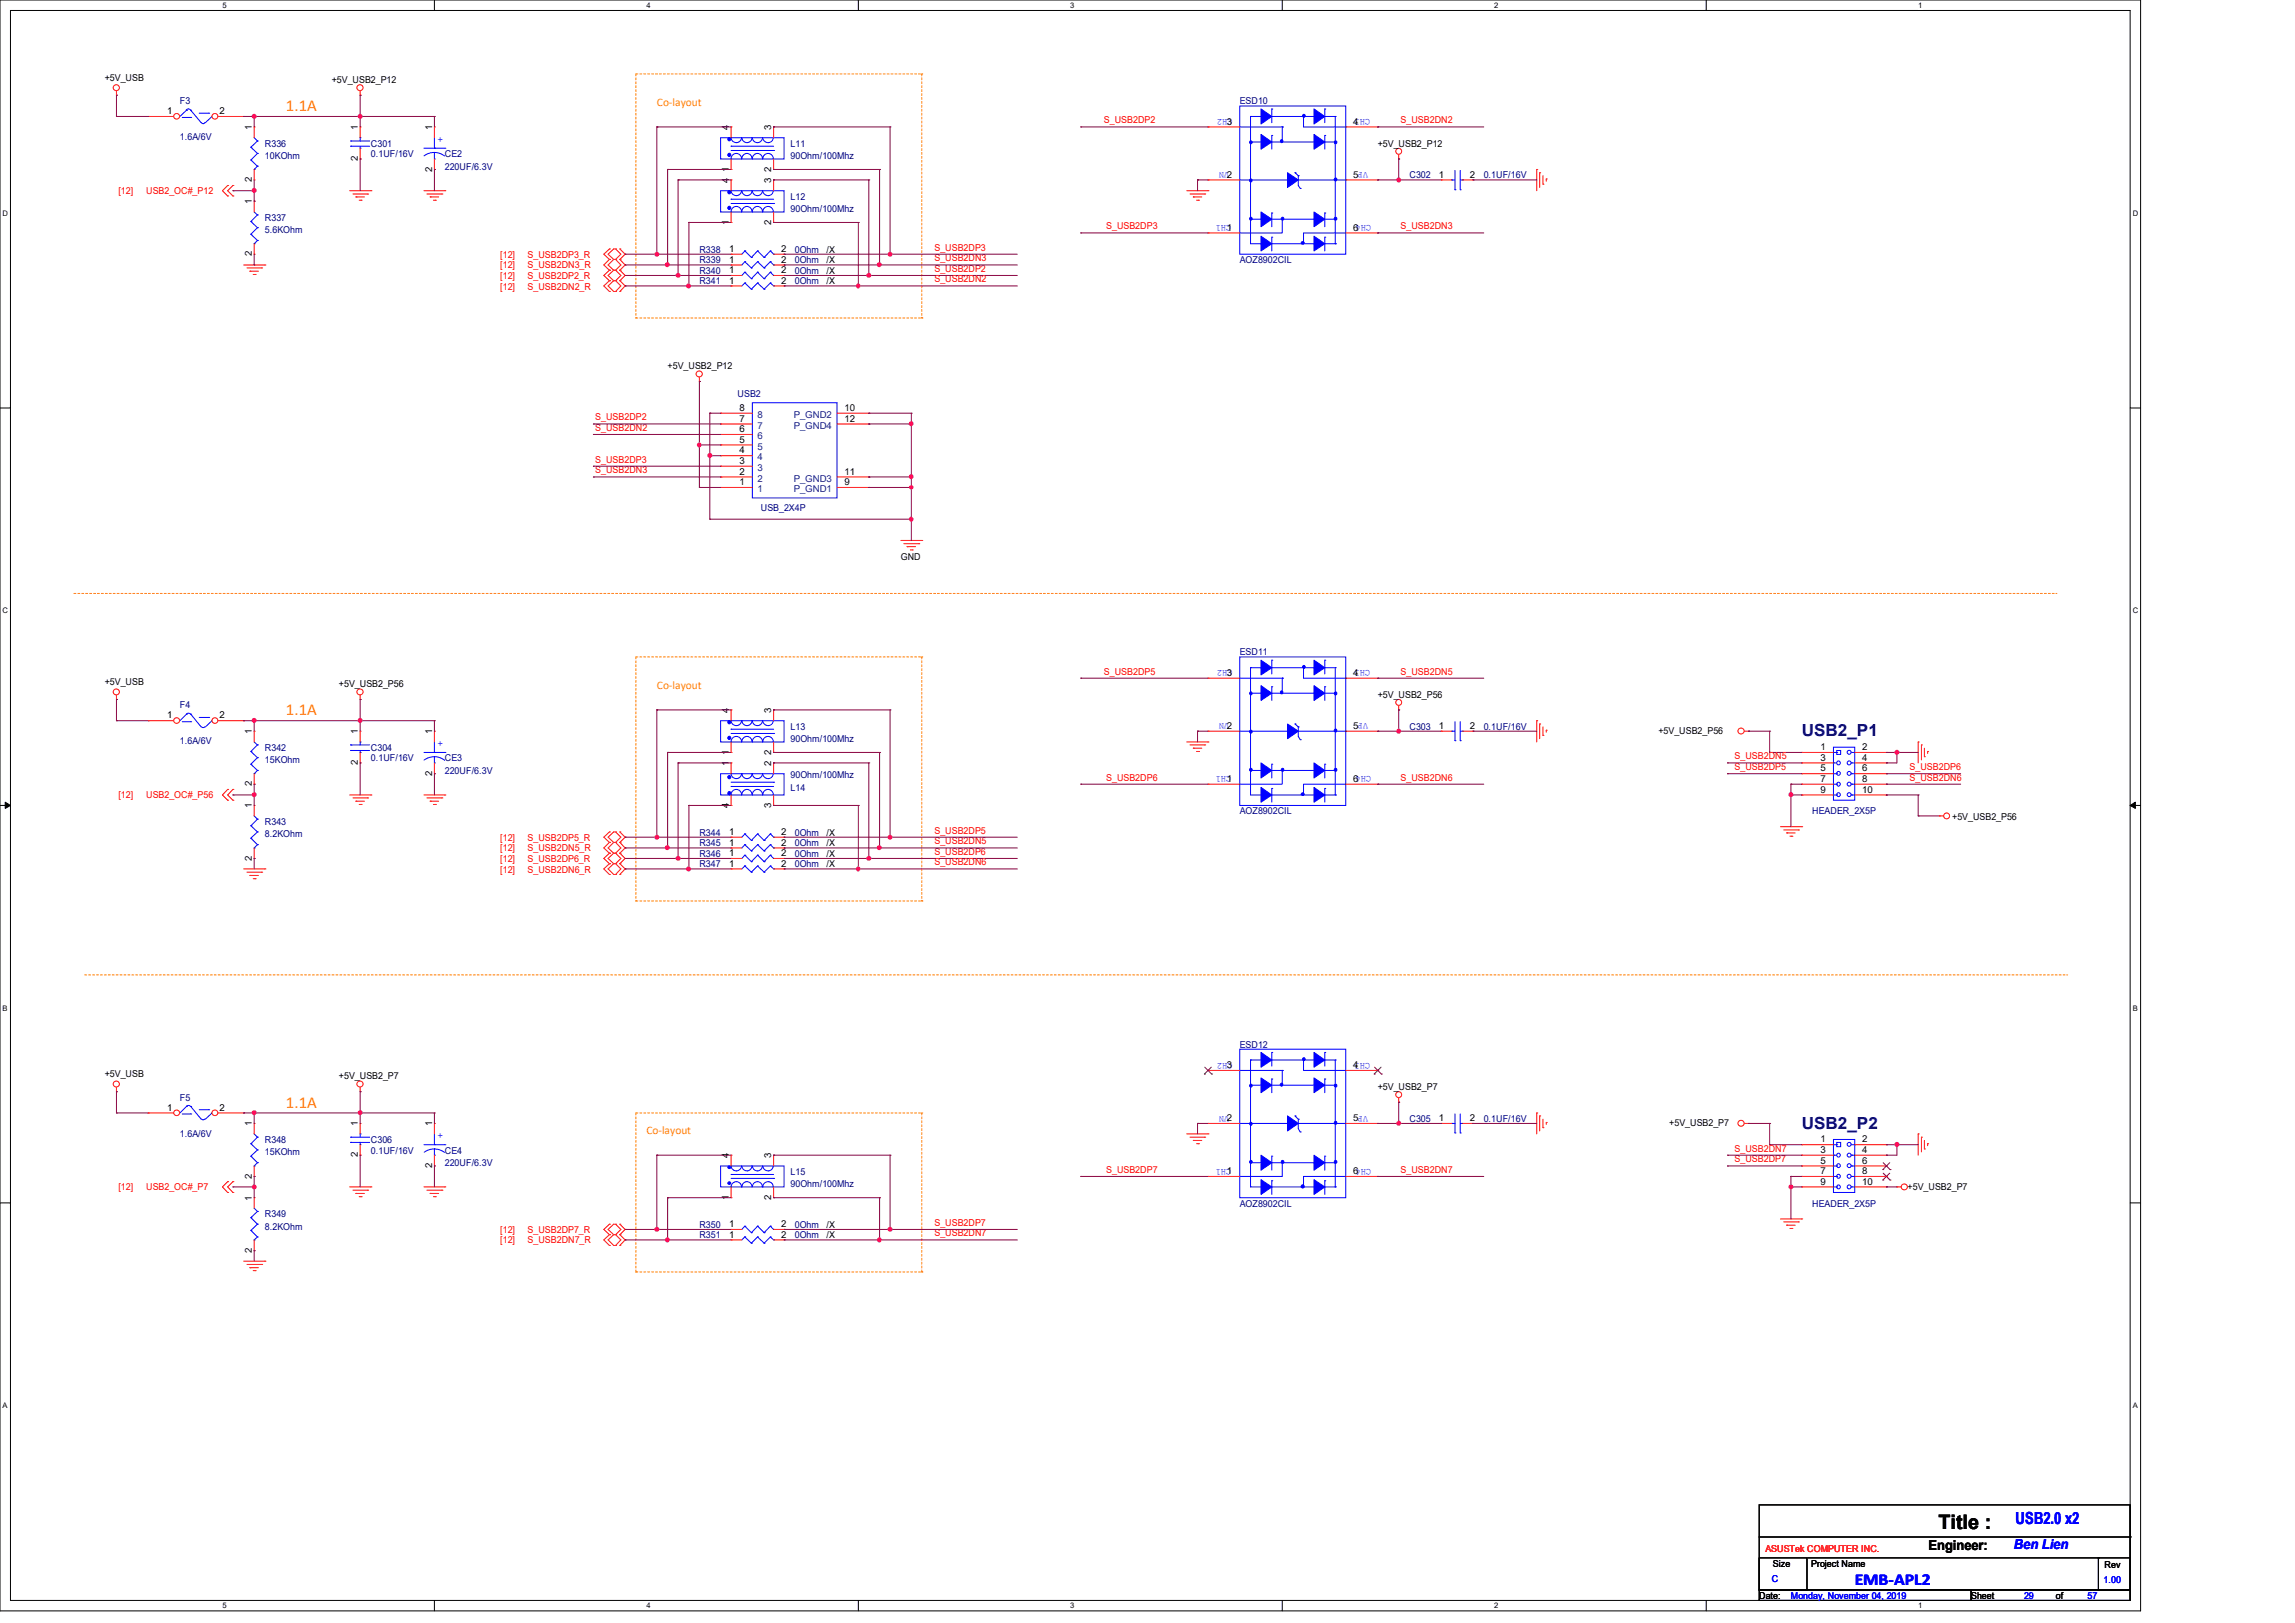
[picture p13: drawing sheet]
<svg xmlns="http://www.w3.org/2000/svg" width="297mm" height="210mm" viewBox="0 0 297 210" stroke-linecap="round" stroke-linejoin="round" font-family="sans-serif">
<defs><g id="words">
<text font-size="2.6" x="250.9" y="197.9">Title :</text>
<g font-size="2.2" fill="#ff8000">
<text x="37" y="14.4">1.1A</text>
<text x="37" y="92.6">1.1A</text>
<text x="37" y="143.3">1.1A</text>
</g>
<g font-size="2.2" fill="#000080">
<text x="233.2" y="95.3">USB2_P1</text>
<text x="233.2" y="146">USB2_P2</text>
</g>
<g font-size="2.2" fill="#00f">
<text x="260.9" y="197.2">USB2.0 x2</text>
<text x="240" y="205.1">EMB-APL2</text>
</g>
<text font-size="1.8" x="249.6" y="200.5">Engineer:</text>
<text font-size="1.8" fill="#00f" x="260.6" y="200.5">Ben Lien</text>
<g font-size="1.5" fill="#ff8000">
<text x="85" y="13.7">Co-layout</text>
<text x="85" y="89.2">Co-layout</text>
<text x="83.7" y="146.8">Co-layout</text>
</g>
<g font-size="1.2">
<text x="13.5" y="10.5">+5V_USB</text>
<text x="42.9" y="10.7">+5V_USB2_P12</text>
<text x="21.6" y="14.8">1</text>
<text x="28.4" y="14.8">2</text>
<text x="32.6" y="16.8" transform="rotate(-90 32.6 16.8)">1</text>
<text x="46.3" y="16.8" transform="rotate(-90 46.3 16.8)">1</text>
<text x="55.9" y="16.8" transform="rotate(-90 55.9 16.8)">1</text>
<text x="94.3" y="16.8" transform="rotate(-90 94.3 16.8)">4</text>
<text x="99.8" y="16.8" transform="rotate(-90 99.8 16.8)">3</text>
<text x="158.8" y="16.1">3</text>
<text x="175.1" y="16.1">4</text>
<text x="32.6" y="23.6" transform="rotate(-90 32.6 23.6)">2</text>
<text x="46.3" y="20.8" transform="rotate(-90 46.3 20.8)">2</text>
<text x="55.9" y="22.2" transform="rotate(-90 55.9 22.2)">2</text>
<text x="94.3" y="23.7" transform="rotate(-90 94.3 23.7)">4</text>
<text x="94.3" y="22.2" transform="rotate(-90 94.3 22.2)">1</text>
<text x="99.8" y="23.7" transform="rotate(-90 99.8 23.7)">3</text>
<text x="99.8" y="22.2" transform="rotate(-90 99.8 22.2)">2</text>
<text x="158.8" y="23">2</text>
<text x="175.1" y="23">5</text>
<text x="178.3" y="19">+5V_USB2_P12</text>
<text x="186.2" y="23">1</text>
<text x="190.2" y="23">2</text>
<text x="32.6" y="26.5" transform="rotate(-90 32.6 26.5)">1</text>
<text x="94.3" y="29.1" transform="rotate(-90 94.3 29.1)">1</text>
<text x="99.8" y="29.1" transform="rotate(-90 99.8 29.1)">2</text>
<text x="158.8" y="29.8">1</text>
<text x="175.1" y="29.8">6</text>
<text x="32.6" y="33.2" transform="rotate(-90 32.6 33.2)">2</text>
<text x="94.4" y="32.6">1</text>
<text x="94.4" y="34">1</text>
<text x="94.4" y="35.3">1</text>
<text x="101.1" y="32.6">2</text>
<text x="101.1" y="34">2</text>
<text x="101.1" y="35.3">2</text>
<text x="107" y="32.7">/X</text>
<text x="107" y="34">/X</text>
<text x="107" y="35.4">/X</text>
<text x="94.4" y="36.7">1</text>
<text x="101.1" y="36.7">2</text>
<text x="107" y="36.8">/X</text>
<text x="86.4" y="47.8">+5V_USB2_P12</text>
<text x="95.7" y="53.2">8</text>
<text x="109.3" y="53.2">10</text>
<text x="95.7" y="54.6">7</text>
<text x="95.7" y="55.9">6</text>
<text x="95.7" y="57.3">5</text>
<text x="95.7" y="58.7">4</text>
<text x="109.3" y="54.6">12</text>
<text x="95.7" y="60">3</text>
<text x="95.7" y="61.4">2</text>
<text x="95.7" y="62.8">1</text>
<text x="109.3" y="62.8">9</text>
<text x="109.3" y="61.4">11</text>
<text x="116.6" y="72.4">GND</text>
<text x="13.5" y="88.6">+5V_USB</text>
<text x="43.9" y="88.9">+5V_USB2_P56</text>
<text x="158.8" y="87.5">3</text>
<text x="175.1" y="87.5">4</text>
<text x="21.6" y="93">1</text>
<text x="28.4" y="93">2</text>
<text x="32.6" y="95" transform="rotate(-90 32.6 95)">1</text>
<text x="46.3" y="95" transform="rotate(-90 46.3 95)">1</text>
<text x="55.9" y="95" transform="rotate(-90 55.9 95)">1</text>
<text x="94.3" y="92.3" transform="rotate(-90 94.3 92.3)">4</text>
<text x="99.8" y="92.3" transform="rotate(-90 99.8 92.3)">3</text>
<text x="158.8" y="94.3">2</text>
<text x="175.1" y="94.3">5</text>
<text x="178.3" y="90.3">+5V_USB2_P56</text>
<text x="186.2" y="94.3">1</text>
<text x="190.2" y="94.3">2</text>
<text x="214.6" y="95">+5V_USB2_P56</text>
<text x="32.6" y="101.8" transform="rotate(-90 32.6 101.8)">2</text>
<text x="46.3" y="99" transform="rotate(-90 46.3 99)">2</text>
<text x="55.9" y="100.4" transform="rotate(-90 55.9 100.4)">2</text>
<text x="94.3" y="99.1" transform="rotate(-90 94.3 99.1)">1</text>
<text x="94.3" y="97.7" transform="rotate(-90 94.3 97.7)">1</text>
<text x="99.8" y="99.1" transform="rotate(-90 99.8 99.1)">2</text>
<text x="99.8" y="97.7" transform="rotate(-90 99.8 97.7)">2</text>
<text x="158.8" y="101.2">1</text>
<text x="175.1" y="101.2">6</text>
<text x="235.6" y="97.1">1</text>
<text x="235.6" y="98.4">3</text>
<text x="235.6" y="99.8">5</text>
<text x="235.6" y="101.2">7</text>
<text x="241" y="98.4">4</text>
<text x="241" y="97.1">2</text>
<text x="241" y="99.8">6</text>
<text x="241" y="101.2">8</text>
<text x="32.6" y="104.6" transform="rotate(-90 32.6 104.6)">1</text>
<text x="94.3" y="104.5" transform="rotate(-90 94.3 104.5)">4</text>
<text x="99.8" y="104.5" transform="rotate(-90 99.8 104.5)">3</text>
<text x="235.6" y="102.6">9</text>
<text x="241" y="102.6">10</text>
<text x="252.6" y="106">+5V_USB2_P56</text>
<text x="32.6" y="111.4" transform="rotate(-90 32.6 111.4)">2</text>
<text x="94.4" y="108">1</text>
<text x="94.4" y="109.4">1</text>
<text x="94.4" y="110.8">1</text>
<text x="94.4" y="112.1">1</text>
<text x="101.1" y="108">2</text>
<text x="101.1" y="109.4">2</text>
<text x="101.1" y="110.8">2</text>
<text x="101.1" y="112.1">2</text>
<text x="107" y="108.1">/X</text>
<text x="107" y="109.5">/X</text>
<text x="107" y="110.9">/X</text>
<text x="107" y="112.2">/X</text>
<text x="13.5" y="139.4">+5V_USB</text>
<text x="21.6" y="143.7">1</text>
<text x="28.4" y="143.7">2</text>
<text x="43.9" y="139.7">+5V_USB2_P7</text>
<text x="158.8" y="138.2">3</text>
<text x="175.1" y="138.2">4</text>
<text x="178.3" y="141">+5V_USB2_P7</text>
<text x="32.6" y="145.7" transform="rotate(-90 32.6 145.7)">1</text>
<text x="46.3" y="149.8" transform="rotate(-90 46.3 149.8)">2</text>
<text x="46.3" y="145.7" transform="rotate(-90 46.3 145.7)">1</text>
<text x="55.9" y="145.7" transform="rotate(-90 55.9 145.7)">1</text>
<text x="94.3" y="149.9" transform="rotate(-90 94.3 149.9)">4</text>
<text x="99.8" y="149.9" transform="rotate(-90 99.8 149.9)">3</text>
<text x="158.8" y="145.1">2</text>
<text x="175.1" y="145.1">5</text>
<text x="186.2" y="145.1">1</text>
<text x="190.2" y="145.1">2</text>
<text x="216" y="145.7">+5V_USB2_P7</text>
<text x="235.6" y="147.8">1</text>
<text x="235.6" y="149.2">3</text>
<text x="241" y="149.2">4</text>
<text x="241" y="147.8">2</text>
<text x="32.6" y="155.4" transform="rotate(-90 32.6 155.4)">1</text>
<text x="32.6" y="152.5" transform="rotate(-90 32.6 152.5)">2</text>
<text x="55.9" y="151.1" transform="rotate(-90 55.9 151.1)">2</text>
<text x="94.3" y="155.2" transform="rotate(-90 94.3 155.2)">1</text>
<text x="99.8" y="155.2" transform="rotate(-90 99.8 155.2)">2</text>
<text x="158.8" y="151.9">1</text>
<text x="175.1" y="151.9">6</text>
<text x="235.6" y="150.6">5</text>
<text x="235.6" y="151.9">7</text>
<text x="235.6" y="153.3">9</text>
<text x="241" y="150.6">6</text>
<text x="241" y="151.9">8</text>
<text x="241" y="153.3">10</text>
<text x="246.9" y="153.9">+5V_USB2_P7</text>
<text x="94.4" y="158.8">1</text>
<text x="94.4" y="160.1">1</text>
<text x="101.1" y="158.8">2</text>
<text x="101.1" y="160.1">2</text>
<text x="107" y="158.9">/X</text>
<text x="107" y="160.2">/X</text>
<text x="32.6" y="162.1" transform="rotate(-90 32.6 162.1)">2</text>
<text x="229.4" y="202.7">Size</text>
<text x="234.4" y="202.7">Project Name</text>
<text x="272.4" y="202.9">Rev</text>
<text x="227.7" y="206.9">Date:</text>
<text x="255.1" y="206.9">Sheet</text>
<text x="266.1" y="206.9">of</text>
</g>
<g font-size="1.2" fill="#000080">
<text x="23.3" y="13.5">F3</text>
<text x="160.4" y="13.5">ESD10</text>
<text x="23.3" y="18.1">1.6A/6V</text>
<text x="34.3" y="19">R336</text>
<text x="34.3" y="20.6">10KOhm</text>
<text x="48" y="19">C301</text>
<text x="48" y="20.3">0.1UF/16V</text>
<text x="57.6" y="20.3">CE2</text>
<text x="57.6" y="22">220UF/6.3V</text>
<text x="102.3" y="19">L11</text>
<text x="102.3" y="20.6">90Ohm/100Mhz</text>
<text x="182.4" y="23.1">C302</text>
<text x="192" y="23.1">0.1UF/16V</text>
<text x="34.3" y="28.6">R337</text>
<text x="102.3" y="25.8">L12</text>
<text x="102.3" y="27.5">90Ohm/100Mhz</text>
<text x="34.3" y="30.2">5.6KOhm</text>
<text x="90.5" y="32.7">R338</text>
<text x="90.5" y="34">R339</text>
<text x="90.5" y="35.4">R340</text>
<text x="102.9" y="32.7">0Ohm</text>
<text x="102.9" y="34">0Ohm</text>
<text x="102.9" y="35.4">0Ohm</text>
<text x="160.4" y="34">AOZ8902CIL</text>
<text x="90.5" y="36.8">R341</text>
<text x="102.9" y="36.8">0Ohm</text>
<text x="95.5" y="51.3">USB2</text>
<text x="98.5" y="66.1">USB_2X4P</text>
<text x="160.4" y="84.8">ESD11</text>
<text x="23.3" y="91.7">F4</text>
<text x="102.3" y="94.4">L13</text>
<text x="182.4" y="94.4">C303</text>
<text x="192" y="94.4">0.1UF/16V</text>
<text x="23.3" y="96.3">1.6A/6V</text>
<text x="34.3" y="97.2">R342</text>
<text x="34.3" y="98.8">15KOhm</text>
<text x="48" y="97.2">C304</text>
<text x="48" y="98.5">0.1UF/16V</text>
<text x="57.6" y="98.5">CE3</text>
<text x="57.6" y="100.2">220UF/6.3V</text>
<text x="102.3" y="96.1">90Ohm/100Mhz</text>
<text x="102.3" y="100.7">90Ohm/100Mhz</text>
<text x="34.3" y="106.7">R343</text>
<text x="102.3" y="102.4">L14</text>
<text x="160.4" y="105.4">AOZ8902CIL</text>
<text x="234.5" y="105.4">HEADER_2X5P</text>
<text x="34.3" y="108.4">8.2KOhm</text>
<text x="90.5" y="108.1">R344</text>
<text x="90.5" y="109.5">R345</text>
<text x="90.5" y="110.9">R346</text>
<text x="90.5" y="112.2">R347</text>
<text x="102.9" y="108.1">0Ohm</text>
<text x="102.9" y="109.5">0Ohm</text>
<text x="102.9" y="110.9">0Ohm</text>
<text x="102.9" y="112.2">0Ohm</text>
<text x="160.4" y="135.5">ESD12</text>
<text x="23.3" y="142.4">F5</text>
<text x="23.3" y="147.1">1.6A/6V</text>
<text x="34.3" y="147.9">R348</text>
<text x="34.3" y="149.5">15KOhm</text>
<text x="48" y="147.9">C306</text>
<text x="48" y="149.3">0.1UF/16V</text>
<text x="57.6" y="149.3">CE4</text>
<text x="182.4" y="145.2">C305</text>
<text x="192" y="145.2">0.1UF/16V</text>
<text x="57.6" y="150.9">220UF/6.3V</text>
<text x="102.3" y="152">L15</text>
<text x="102.3" y="153.6">90Ohm/100Mhz</text>
<text x="34.3" y="157.5">R349</text>
<text x="34.3" y="159.1">8.2KOhm</text>
<text x="90.5" y="158.9">R350</text>
<text x="90.5" y="160.2">R351</text>
<text x="102.9" y="158.9">0Ohm</text>
<text x="102.9" y="160.2">0Ohm</text>
<text x="160.4" y="156.1">AOZ8902CIL</text>
<text x="234.5" y="156.1">HEADER_2X5P</text>
</g>
<g font-size="1.2" fill="#f00">
<text x="142.9" y="16">S_USB2DP2</text>
<text x="181.3" y="16">S_USB2DN2</text>
<text x="15.3" y="25.1">[12]</text>
<text x="18.9" y="25.1">USB2_OC#_P12</text>
<text x="143.2" y="29.7">S_USB2DP3</text>
<text x="181.3" y="29.7">S_USB2DN3</text>
<text x="64.7" y="34.7">[12]</text>
<text x="64.7" y="33.4">[12]</text>
<text x="68.3" y="34.7">S_USB2DN3_R</text>
<text x="68.3" y="33.4">S_USB2DP3_R</text>
<text x="120.9" y="35.2">S_USB2DP2</text>
<text x="120.9" y="33.8">S_USB2DN3</text>
<text x="120.9" y="32.4">S_USB2DP3</text>
<text x="64.7" y="36.1">[12]</text>
<text x="64.7" y="37.5">[12]</text>
<text x="68.3" y="36.1">S_USB2DP2_R</text>
<text x="68.3" y="37.5">S_USB2DN2_R</text>
<text x="120.9" y="36.5">S_USB2DN2</text>
<text x="77" y="55.8">S_USB2DN2</text>
<text x="77" y="54.4">S_USB2DP2</text>
<text x="77" y="59.9">S_USB2DP3</text>
<text x="77" y="61.3">S_USB2DN3</text>
<text x="142.9" y="87.3">S_USB2DP5</text>
<text x="181.3" y="87.3">S_USB2DN5</text>
<text x="143.2" y="101">S_USB2DP6</text>
<text x="181.3" y="101">S_USB2DN6</text>
<text x="224.5" y="99.7">S_USB2DP5</text>
<text x="224.5" y="98.3">S_USB2DN5</text>
<text x="247.1" y="99.7">S_USB2DP6</text>
<text x="247.1" y="101">S_USB2DN6</text>
<text x="15.3" y="103.3">[12]</text>
<text x="18.9" y="103.3">USB2_OC#_P56</text>
<text x="120.9" y="107.9">S_USB2DP5</text>
<text x="64.7" y="110.2">[12]</text>
<text x="64.7" y="108.8">[12]</text>
<text x="64.7" y="111.5">[12]</text>
<text x="64.7" y="112.9">[12]</text>
<text x="68.3" y="110.2">S_USB2DN5_R</text>
<text x="68.3" y="108.8">S_USB2DP5_R</text>
<text x="68.3" y="111.5">S_USB2DP6_R</text>
<text x="68.3" y="112.9">S_USB2DN6_R</text>
<text x="120.9" y="110.6">S_USB2DP6</text>
<text x="120.9" y="112">S_USB2DN6</text>
<text x="120.9" y="109.3">S_USB2DN5</text>
<text x="224.5" y="149">S_USB2DN7</text>
<text x="15.3" y="154">[12]</text>
<text x="18.9" y="154">USB2_OC#_P7</text>
<text x="143.2" y="151.8">S_USB2DP7</text>
<text x="181.3" y="151.8">S_USB2DN7</text>
<text x="224.5" y="150.4">S_USB2DP7</text>
<text x="64.7" y="159.6">[12]</text>
<text x="64.7" y="160.9">[12]</text>
<text x="68.3" y="159.6">S_USB2DP7_R</text>
<text x="68.3" y="160.9">S_USB2DN7_R</text>
<text x="120.9" y="160">S_USB2DN7</text>
<text x="120.9" y="158.6">S_USB2DP7</text>
<text x="228.5" y="200.8">ASUSTek COMPUTER INC.</text>
</g>
<g font-size="1.2" fill="#00f">
<text x="159.5" y="15.4" transform="rotate(-180 159.5 15.4)">CH2</text>
<text x="177.3" y="15.4" transform="rotate(-180 177.3 15.4)">CH3</text>
<text x="56.6" y="18.3">+</text>
<text x="159.1" y="22.3" transform="rotate(-180 159.1 22.3)">VN</text>
<text x="177" y="22.3" transform="rotate(-180 177 22.3)">VP</text>
<text x="159.3" y="29.1" transform="rotate(-180 159.3 29.1)">CH1</text>
<text x="177.5" y="29.1" transform="rotate(-180 177.5 29.1)">CH4</text>
<text x="159.5" y="86.7" transform="rotate(-180 159.5 86.7)">CH2</text>
<text x="177.3" y="86.7" transform="rotate(-180 177.3 86.7)">CH3</text>
<text x="159.1" y="93.6" transform="rotate(-180 159.1 93.6)">VN</text>
<text x="177" y="93.6" transform="rotate(-180 177 93.6)">VP</text>
<text x="56.6" y="96.5">+</text>
<text x="159.3" y="100.5" transform="rotate(-180 159.3 100.5)">CH1</text>
<text x="177.5" y="100.5" transform="rotate(-180 177.5 100.5)">CH4</text>
<text x="159.5" y="137.5" transform="rotate(-180 159.5 137.5)">CH2</text>
<text x="177.3" y="137.5" transform="rotate(-180 177.3 137.5)">CH3</text>
<text x="56.6" y="147.2">+</text>
<text x="159.1" y="144.4" transform="rotate(-180 159.1 144.4)">VN</text>
<text x="177" y="144.4" transform="rotate(-180 177 144.4)">VP</text>
<text x="159.3" y="151.2" transform="rotate(-180 159.3 151.2)">CH1</text>
<text x="177.5" y="151.2" transform="rotate(-180 177.5 151.2)">CH4</text>
<text x="229.3" y="204.7">C</text>
<text x="231.8" y="206.9">Monday, November 04, 2019</text>
<text x="262" y="206.9">29</text>
<text x="270.2" y="206.9">57</text>
<text x="272.2" y="204.8">1.00</text>
</g>
<g font-size="1.2" fill="#004080">
<text x="98" y="54.1">8</text>
<text x="98" y="55.5">7</text>
<text x="98" y="56.8">6</text>
<text x="98" y="58.2">5</text>
<text x="98" y="59.6">4</text>
<text x="102.7" y="54.1">P_GND2</text>
<text x="102.7" y="55.5">P_GND4</text>
<text x="98" y="60.9">3</text>
<text x="98" y="62.3">2</text>
<text x="98" y="63.7">1</text>
<text x="102.7" y="63.7">P_GND1</text>
<text x="102.7" y="62.3">P_GND3</text>
</g>
<g font-size="1">
<text x="28.8" y="1">5</text>
<text x="83.7" y="1">4</text>
<text x="138.5" y="1">3</text>
<text x="193.4" y="1">2</text>
<text x="248.2" y="1">1</text>
<text x=".3" y="27.9">D</text>
<text x="276" y="27.9">D</text>
<text x=".3" y="79.4">C</text>
<text x="276" y="79.4">C</text>
<text x=".3" y="130.8">B</text>
<text x="276" y="130.8">B</text>
<text x=".3" y="182.2">A</text>
<text x="276" y="182.2">A</text>
<text x="28.8" y="208.1">5</text>
<text x="83.7" y="208.1">4</text>
<text x="138.5" y="208.1">3</text>
<text x="193.4" y="208.1">2</text>
<text x="248.2" y="208.1">1</text>
</g>
</g></defs>
<path d="M0 0h277v208.4h-277zM1.4 1.4h274.3v205.7h-274.3z" fill="none" stroke="#000" stroke-width=".13"/>
<g fill="#fff">
<path d="M28.8 .1h.5v1.1h-.5z"/>
<path d="M28.8 207.2h.5v1.1h-.5z"/>
</g>
<path d="M56.2 0v1.4M56.2 207.1v1.3" fill="none" stroke="#000" stroke-width=".13"/>
<g fill="#fff">
<path d="M83.7 .1h.5v1.1h-.5z"/>
<path d="M83.7 207.2h.5v1.1h-.5z"/>
</g>
<path d="M111.1 0v1.4M111.1 207.1v1.3" fill="none" stroke="#000" stroke-width=".13"/>
<g fill="#fff">
<path d="M138.5 .1h.6v1.1h-.6z"/>
<path d="M138.5 207.2h.6v1.1h-.6z"/>
</g>
<path d="M165.9 0v1.4M165.9 207.1v1.3" fill="none" stroke="#000" stroke-width=".13"/>
<g fill="#fff">
<path d="M193.4 .1h.5v1.1h-.5z"/>
<path d="M193.4 207.2h.5v1.1h-.5z"/>
</g>
<path d="M220.8 0v1.4M220.8 207.1v1.3" fill="none" stroke="#000" stroke-width=".13"/>
<g fill="#fff">
<path d="M248.2 .1h.6v1.1h-.6z"/>
<path d="M248.2 207.2h.6v1.1h-.6z"/>
<path d="M.3 27.1h.8v1.1h-.8z"/>
<path d="M276 27.1h.7v1.1h-.7z"/>
<path d="M.3 78.5h.8v1.1h-.8z"/>
<path d="M276 78.5h.7v1.1h-.7z"/>
</g>
<path d="M0 52.8h1.4M275.7 52.8h1.3" fill="none" stroke="#000" stroke-width=".13"/>
<g fill="#fff">
<path d="M.3 129.9h.7v1.1h-.7z"/>
<path d="M276 129.9h.6v1.1h-.6z"/>
</g>
<path d="M0 104.2h1.4M275.7 104.2h1.3" fill="none" stroke="#000" stroke-width=".13"/>
<path d="M.7 103.8l.7 .4-.7 .4zM275.7 104.2l.7-.4v.8z" fill="#000" stroke="#000" stroke-width=".13"/>
<g fill="#fff">
<path d="M.3 181.4h.7v1.1h-.7z"/>
<path d="M276 181.4h.6v1.1h-.6z"/>
</g>
<path d="M0 155.7h1.4M275.7 155.7h1.3M227.7 194.7h48v11h-48zM227.7 198.9h48M275.7 198.9h.1M227.7 201.6h6.1v4.1h-6.1zM227.7 205.7h27.4v1.4h-27.4zM234 201.6h37.6M255.1 205.7h20.6v1.4h-20.6zM271.6 201.6h4.1v4.1h-4.1zM271.6 201.6h.1" fill="none" stroke="#000" stroke-width=".13"/>
<g fill="none" stroke="#ff8000" stroke-width=".13" stroke-dasharray=".3">
<path d="M82.3 9.6v31.5M82.3 9.6h37M119.3 9.6v31.5M119.3 9.6h.1M82.3 41.1h.1M82.3 41.1h37M119.3 41.1h.1M9.6 76.8h256.5M266.1 76.8h.1M82.3 85v31.6M82.3 85h37M119.3 85v31.6"/>
<path d="M119.3 85h.1M82.3 116.6h.1M82.3 116.6h37M119.3 116.6h.1M11 126.2h256.5M267.5 126.2h.1M82.3 144h37M82.3 144v20.6M119.3 144h.1M119.3 144v20.6M82.3 164.6h.1M82.3 164.6h37"/>
<path d="M119.3 164.6h.1"/>
</g>
<g fill="none" stroke="#f00" stroke-width=".13">
<path d="M15.1 12.3h.1M15.1 11.8v.5M46.6 12.3h.1M46.6 11.8v.5M29.5 25.4h.1M29.5 24h.1M29.5 24l-.7 .7 .7 .7M30.1 25.4h.1M30.1 24h.1M30.1 24l-.6 .7 .6 .7M31.5 34.3h2.8M32 34.7h1.9"/>
<path d="M32.3 35.1h.1M32.3 35.1h1.1M32.8 35.5h.2M33 35.5h.1M33.9 34.7h.1M34.3 34.3h.1M45.3 24.7h2.7M45.7 25.1h1.9M46.1 25.5h.1M46.1 25.5h1.1M46.5 25.9h.2M46.7 25.9h.1"/>
<path d="M47.6 25.1h.1M48 24.7h.1M54.9 24.7h2.7M55.2 25.1h2M55.7 25.5h.1M55.7 25.5h1.1M56.1 25.9h.2M56.3 25.9h.1M57.2 25.1h.1M57.6 24.7h.1M78.9 33.6h.1M78.9 35h.1"/>
<path d="M78.9 32.2h.1M78.9 36.3h.1M78.9 37.7h.1M78.9 33.6l-.8 .7 .8 .7M78.9 32.2l-.8 .7 .8 .7M78.9 35l-.8 .6 .8 .7M78.9 36.3l-.8 .7 .8 .7M79.4 35h.1M79.4 33.6h.1M79.4 32.2h.1M79.4 36.3h.1M79.4 37.7h.1"/>
<path d="M79.4 33.6l-.7 .7 .7 .7M79.4 32.2l-.7 .7 .7 .7M79.4 35l-.7 .6 .7 .7M79.4 36.3l-.7 .7 .7 .7M79.7 35h.1M79.7 33.6h.1M79.7 32.2h.1M79.7 36.3h.1M79.7 37.7h.1M79.7 33.6l.6 .7-.6 .7M79.7 32.2l.6 .7-.6 .7M79.7 35l.6 .6-.6 .7"/>
<path d="M79.7 36.3l.6 .7-.6 .7M80.2 33.6h.1M80.2 35h.1M80.2 32.2h.1M80.2 36.3h.1M80.2 37.7h.1M80.2 33.6l.7 .7-.7 .7M80.2 32.2l.7 .7-.7 .7M80.2 35l.7 .6-.7 .7M80.2 36.3l.7 .7-.7 .7M153.6 24.7h2.7M154 25.1h1.9"/>
<path d="M154.4 25.5h.1M154.4 25.5h1.1M154.9 25.9h.2M155.1 25.9h.1M155.9 25.1h.1M156.3 24.7h.1M181 20.6h.1M181 20v.6M198.9 21.9h.1M198.9 21.9v2.8M199.3 22.4h.1M199.3 22.4v1.9"/>
<path d="M199.7 23.8h.1M199.7 22.7v1.1M200.1 23.2h.1M200.1 23.2v.3M90.5 49.4h.1M90.5 48.8v.6M116.6 69.9h2.7M117 70.4h1.9M117.4 70.7h.1M117.4 70.7h1.1M117.8 71.2h.3M118.1 71.2h.1"/>
<path d="M118.9 70.4h.1M119.3 69.9h.1M15.1 90.5h.1M15.1 90v.5M46.6 90.5h.1M46.6 90v.5M153.6 96h2.7M154 96.4h1.9M154.4 96.8h.1M154.4 96.8h1.1M154.9 97.2h.2M155.1 97.2h.1"/>
<path d="M155.9 96.4h.1M156.3 96h.1M181 91.9h.1M181 91.3v.6M198.9 93.3h.1M198.9 93.3v2.7M199.3 93.7h.1M199.3 93.7v1.9M199.7 95.2h.1M199.7 94.1v1.1M200.1 94.5h.1M200.1 94.5v.2"/>
<path d="M225.8 94.6h.5M226.3 94.6h.1M248.2 96h.1M248.2 96v2.7M248.7 96.4h.1M248.7 96.4v1.9M249 97.9h.1M249 96.8v1.1M249.5 97.2h.1M249.5 97.2v.3M29.5 103.5h.1M29.5 102.2h.1"/>
<path d="M29.5 102.2l-.7 .7 .7 .6M30.1 103.5h.1M30.1 102.2h.1M30.1 102.2l-.6 .7 .6 .6M31.5 112.4h2.8M32 112.9h1.9M32.3 113.3h.1M32.3 113.3h1.1M32.8 113.7h.2M33 113.7h.1M33.9 112.9h.1M34.3 112.4h.1"/>
<path d="M45.3 102.9h2.7M45.7 103.3h1.9M46.1 103.7h.1M46.1 103.7h1.1M46.5 104.1h.2M46.7 104.1h.1M47.6 103.3h.1M48 102.9h.1M54.9 102.9h2.7M55.2 103.3h2M55.7 103.7h.1M55.7 103.7h1.1"/>
<path d="M56.1 104.1h.2M56.3 104.1h.1M57.2 103.3h.1M57.6 102.9h.1M78.9 109h.1M78.9 110.4h.1M78.9 107.7h.1M78.9 111.8h.1M78.9 113.2h.1M78.9 109l-.8 .7 .8 .7M78.9 107.7l-.8 .6 .8 .7M78.9 110.4l-.8 .7 .8 .7"/>
<path d="M78.9 111.8l-.8 .6 .8 .8M79.4 110.4h.1M79.4 109h.1M79.4 107.7h.1M79.4 111.8h.1M79.4 113.2h.1M79.4 109l-.7 .7 .7 .7M79.4 107.7l-.7 .6 .7 .7M79.4 110.4l-.7 .7 .7 .7M79.4 111.8l-.7 .6 .7 .8M79.7 110.4h.1M79.7 109h.1"/>
<path d="M79.7 107.7h.1M79.7 111.8h.1M79.7 113.2h.1M79.7 109l.6 .7-.6 .7M79.7 107.7l.6 .6-.6 .7M79.7 110.4l.6 .7-.6 .7M79.7 111.8l.6 .6-.6 .8M80.2 109h.1M80.2 110.4h.1M80.2 107.7h.1M80.2 111.8h.1M80.2 113.2h.1"/>
<path d="M80.2 109l.7 .7-.7 .7M80.2 107.7l.7 .6-.7 .7M80.2 110.4l.7 .7-.7 .7M80.2 111.8l.7 .6-.7 .8M230.4 107h2.8M230.8 107.4h1.9M231.2 107.8h.1M231.2 107.8h1.1M231.6 108.2h.3M231.9 108.2h.1M232.7 107.4h.1M233.2 107h.1"/>
<path d="M251 105.6h.1M251 105.6h.5M15.1 141.3h.1M15.1 140.7v.6M29.5 154.3h.1M29.5 152.9h.1M29.5 152.9l-.7 .7 .7 .7M30.1 154.3h.1M30.1 152.9h.1M30.1 152.9l-.6 .7 .6 .7M45.3 153.6h2.7M45.7 154h1.9"/>
<path d="M46.1 154.4h.1M46.1 154.4h1.1M46.5 154.9h.2M46.6 141.3h.1M46.6 140.7v.6M46.7 154.9h.1M47.6 154h.1M48 153.6h.1M54.9 153.6h2.7M55.2 154h2M55.7 154.4h.1M55.7 154.4h1.1"/>
<path d="M56.1 154.9h.2M56.3 154.9h.1M57.2 154h.1M57.6 153.6h.1M78.9 158.4h.1M78.9 159.8h.1M78.9 158.4l-.8 .7 .8 .7M78.9 159.8l-.8 .6 .8 .8M79.4 159.8h.1M79.4 158.4h.1M79.4 158.4l-.7 .7 .7 .7M79.4 159.8l-.7 .6 .7 .8"/>
<path d="M79.7 159.8h.1M79.7 158.4h.1M79.7 158.4l.6 .7-.6 .7M79.7 159.8l.6 .6-.6 .8M80.2 158.4h.1M80.2 159.8h.1M80.2 158.4l.7 .7-.7 .7M80.2 159.8l.7 .6-.7 .8M153.6 146.7h2.7M154 147.2h1.9M154.4 147.6h.1M154.4 147.6h1.1"/>
<path d="M154.9 148h.2M155.1 148h.1M155.9 147.2h.1M156.3 146.7h.1M181 142.6h.1M181 142.1v.5M198.9 144h.1M198.9 144v2.7M199.3 144.4h.1M199.3 144.4v1.9M199.7 145.9h.1M199.7 144.8v1.1"/>
<path d="M200.1 145.2h.1M200.1 145.2v.3M225.8 145.4h.5M226.3 145.4h.1M230.4 157.7h2.8M230.8 158.1h1.9M231.2 158.5h.1M231.2 158.5h1.1M231.6 159h.3M231.9 159h.1M232.7 158.1h.1M233.2 157.7h.1"/>
<path d="M245.5 153.6h.1M245.5 153.6h.5M248.2 146.7h.1M248.2 146.7v2.8M248.7 147.2h.1M248.7 147.2v1.9M249 148.7h.1M249 147.6v1.1M249.5 148h.1M249.5 148v.3M31.5 163.2h2.8M32 163.6h1.9"/>
<path d="M32.3 164h.1M32.3 164h1.1M32.8 164.4h.2M33 164.4h.1M33.9 163.6h.1M34.3 163.2h.1M78.9 161.2h.1M79.4 161.2h.1M79.7 161.2h.1M80.2 161.2h.1"/>
<circle cx="15.1" cy="11.3" r=".39"/>
<circle cx="46.6" cy="11.3" r=".39"/>
<circle cx="181" cy="19.6" r=".38"/>
<circle cx="90.5" cy="48.4" r=".39"/>
<circle cx="15.1" cy="89.5" r=".39"/>
<circle cx="46.6" cy="89.5" r=".39"/>
<circle cx="181" cy="90.9" r=".38"/>
<circle cx="225.3" cy="94.6" r=".39"/>
<circle cx="251.9" cy="105.6" r=".38"/>
<circle cx="15.1" cy="140.3" r=".39"/>
<circle cx="46.6" cy="140.3" r=".39"/>
<circle cx="181" cy="141.6" r=".38"/>
<circle cx="225.3" cy="145.4" r=".39"/>
<circle cx="246.5" cy="153.6" r=".39"/>
</g>
<path d="M23.6 15.2h1.1M24.1 14.2a.37 .37 0 0 1 .6 .1M24.1 14.3h.1M24.1 14.3l-.8 .8M24.7 14.3h.1M24.7 15.2h.1M24.7 14.3l1.3 1.6M25.8 14.6h1.2M26.5 15.8l-.2 .2-.2-.1M27 14.6h.1M27.4 15.1h.1M27.4 15.1l-.8 .8" fill="none" stroke="#00f" stroke-width=".13"/>
<circle cx="22.9" cy="15" r=".37" fill="#fff" stroke="#f00" stroke-width=".13"/>
<path d="M19.2 15.1h.1M19.2 15.1h3.3" fill="none" stroke="#f00" stroke-width=".13"/>
<circle cx="27.8" cy="15" r=".37" fill="#fff" stroke="#f00" stroke-width=".13"/>
<g fill="none" stroke="#f00" stroke-width=".13">
<path d="M28.2 15.1h3.3M31.5 15.1h.1M32.9 16.4h.1M32.9 16.4v1.4M56.2 16.4h.1M56.2 16.4v1.4M32.9 23.3h.1M32.9 21.9v1.4M56.2 21.9h.1M56.2 20.6v1.3M94.6 32.9h.1M94.6 32.9h1.4"/>
<path d="M100.1 32.9h1.4M101.5 32.9h.1"/>
</g>
<g fill="none" stroke="#00f" stroke-width=".13">
<path d="M32.5 19h.1M32.5 19l.8 .9M32.9 17.8l.4 .4M33.3 18.2h.1M33.3 19.9h.1M33.3 19.9l-.8 .8M33.3 18.2l-.8 .8M54.9 19.2h2.7M56.2 19.7a2.18 2.18 0 0 1 1.3 .5M56.2 19.7a2.17 2.17 0 0 0-1.3 .5M56.2 19.2h.1M56.2 17.8v1.4"/>
<path d="M56.2 19.7v.9M57.6 19.2h.1M32.5 20.7h.1M32.5 20.7l.8 .8M32.9 21.9h.1M33.3 21.5h.1M33.3 21.5l-.4 .4M56.2 20.6h.1M96.4 32.5h.1M96.4 32.5l.8 .8M96.4 32.5l-.4 .4M97.2 33.3h.1"/>
<path d="M98 32.5h.1M98 32.5l.9 .8M98 32.5l-.8 .8M98.9 33.3h.1M99.7 32.5h.1M99.7 32.5l.4 .4M99.7 32.5l-.8 .8M100.1 32.9h.1M23.6 93.4h1.1M24.1 92.4a.37 .37 0 0 1 .6 0M24.1 92.4h.1M24.1 92.4l-.8 .9"/>
<path d="M24.7 92.4h.1M24.7 93.4h.1M24.7 92.4l1.3 1.7M25.8 92.8h1.2M26.5 94l-.2 .1-.2-.1M27 92.8h.1M27.4 93.3h.1M27.4 93.3l-.8 .8"/>
</g>
<circle cx="22.9" cy="93.2" r=".37" fill="#fff" stroke="#f00" stroke-width=".13"/>
<path d="M19.2 93.3h.1M19.2 93.3h3.3" fill="none" stroke="#f00" stroke-width=".13"/>
<circle cx="27.8" cy="93.2" r=".37" fill="#fff" stroke="#f00" stroke-width=".13"/>
<g fill="none" stroke="#f00" stroke-width=".13">
<path d="M94.6 16.4h.1M94.6 16.4v1.4M100.1 16.4h.1M100.1 16.4v1.4M32.9 26h.1M32.9 32.9h.1M32.9 26v1.4M32.9 31.5v1.4M94.6 34.3h.1M94.6 21.9h.1M94.6 34.3h1.4M94.6 20.6v1.3"/>
<path d="M100.1 21.9h.1M100.1 34.3h1.4M100.1 20.6v1.3M101.5 34.3h.1M28.2 93.3h3.3M31.5 93.3h.1M46.6 94.6h.1M46.6 98.7h.1M46.6 94.6v1.4M46.6 97.4v1.3M94.6 108.3h.1M94.6 108.3h1.4"/>
<path d="M100.1 108.3h1.4M101.5 108.3h.1M94.6 159.1h.1M94.6 159.1h1.4M100.1 159.1h1.4M101.5 159.1h.1M186.5 145.4h.1M186.5 145.4h1.4M189.3 145.4h1.3M190.6 145.4h.1"/>
</g>
<g fill="none" stroke="#00f" stroke-width=".13">
<path d="M93.3 17.8h8.2v2.8h-8.2zM94.6 18.9h.1M94.6 17.8a.68 .68 0 0 0 .7 .7 .68 .68 0 0 0 .7-.7M94.6 19.5h5.5M94.6 18.9h5.5M96 17.8a.66 .66 0 0 0 .7 .7 .66 .66 0 0 0 .6-.7M97.4 17.8a.66 .66 0 0 0 .6 .7 .66 .66 0 0 0 .7-.7M98.7 17.8a.68 .68 0 0 0 .7 .7 .68 .68 0 0 0 .7-.7M100.1 19.5h.1M32.5 30.3h.1M32.5 28.7h.1M32.5 30.3l.8 .8"/>
<path d="M32.5 28.7l.8 .8M32.9 31.5h.1M32.9 27.4l.4 .4M33.3 31.1h.1M33.3 27.8h.1M33.3 29.5h.1M33.3 31.1l-.4 .4M33.3 29.5l-.8 .8M33.3 27.8l-.8 .9M96 20.6a.68 .68 0 0 0-.7-.7 .68 .68 0 0 0-.7 .7M96.4 33.9h.1M96.4 33.9l.8 .8"/>
<path d="M96.4 33.9l-.4 .4M97.2 34.7h.1M97.3 20.6a.66 .66 0 0 0-.6-.7 .66 .66 0 0 0-.7 .7M98 33.9h.1M98 33.9l.9 .8M98 33.9l-.8 .8M98.7 20.6a.66 .66 0 0 0-.7-.7 .66 .66 0 0 0-.6 .7M98.9 34.7h.1M99.7 33.9h.1M99.7 33.9l.4 .4M99.7 33.9l-.8 .8M100.1 20.6a.68 .68 0 0 0-.7-.7 .68 .68 0 0 0-.7 .7"/>
<path d="M100.1 34.3h.1M45.4 96.4h.1M45.4 97.1h.1M45.4 96.4h2.4M45.4 97.1h2.4M46.6 96h.1M46.6 97.4h.1M46.6 96v.4M46.6 97.1v.3M96.4 107.9h.1M96.4 107.9l.8 .9M96.4 107.9l-.4 .4"/>
<path d="M97.2 108.8h.1M98 107.9h.1M98 107.9l.9 .9M98 107.9l-.8 .9M98.9 108.8h.1M99.7 107.9h.1M99.7 107.9l.4 .4M99.7 107.9l-.8 .9M100.1 108.3h.1M23.6 144.1h1.1M24.1 143.2a.38 .38 0 0 1 .6 0M24.1 143.2h.1"/>
<path d="M24.1 143.2l-.8 .8M24.7 143.2h.1M24.7 144.1h.1M24.7 143.2l1.3 1.6M25.8 143.6h1.2M26.5 144.8l-.2 .1-.2-.1M27 143.6h.1M27.4 144h.1M27.4 144l-.8 .8M96.4 158.7h.1M96.4 158.7l.8 .8M96.4 158.7l-.4 .4"/>
<path d="M97.2 159.5h.1M98 158.7h.1M98 158.7l.9 .8M98 158.7l-.8 .8M98.9 159.5h.1M99.7 158.7h.1M99.7 158.7l.4 .4M99.7 158.7l-.8 .8M100.1 159.1h.1M187.9 145.4h.1M187.9 145.4h.4M188.3 146.6h.1"/>
<path d="M188.3 144.1v2.5M189 146.6h.1M189 144.1v2.5M189 145.4h.3M189.3 145.4h.1"/>
</g>
<g fill="#00f" stroke="#00f" stroke-width=".13">
<circle cx="94.4" cy="18" r=".2"/>
<circle cx="94.4" cy="20" r=".2"/>
</g>
<circle cx="22.9" cy="144" r=".37" fill="#fff" stroke="#f00" stroke-width=".13"/>
<path d="M19.2 144h.1M19.2 144h3.3" fill="none" stroke="#f00" stroke-width=".13"/>
<circle cx="27.8" cy="144" r=".37" fill="#fff" stroke="#f00" stroke-width=".13"/>
<g fill="none" stroke="#f00" stroke-width=".13">
<path d="M46.6 16.4h.1M46.6 16.4v1.4M46.6 19.2v1.4M156.3 16.4h.1M156.3 16.4h4.1M174.2 16.4h4.1M178.3 16.4h.1M46.6 20.6h.1M94.6 28.8h.1M94.6 23.3h.1M94.6 35.6h.1M94.6 37h.1"/>
<path d="M94.6 23.3v1.4M94.6 27.4v1.4M94.6 35.6h1.4M94.6 37h1.4M100.1 28.8h.1M100.1 23.3h.1M100.1 23.3v1.4M100.1 27.4v1.4M100.1 35.6h1.4M100.1 37h1.4M101.5 35.6h.1M101.5 37h.1"/>
<path d="M156.3 30.1h.1M156.3 23.3h.1M156.3 23.3h4.1M156.3 30.1h4.1M174.2 23.3h4.1M174.2 30.1h4.1M178.3 23.3h.1M178.3 30.1h.1M186.5 23.3h.1M186.5 23.3h1.4M189.3 23.3h1.3M190.6 23.3h.1"/>
<path d="M93.3 53.5h.1M93.3 54.9h.1M93.3 56.2h.1M93.3 57.6h.1M93.3 59h.1M93.3 53.5h4.1M93.3 54.9h4.1M93.3 56.2h4.1M93.3 57.6h4.1M93.3 59h4.1M108.3 53.5h4.1M108.3 54.9h4.1"/>
<path d="M112.4 53.5h.1M112.4 54.9h.1M93.3 60.3h.1M93.3 61.7h.1M93.3 63.1h.1M93.3 63.1h4.1M93.3 61.7h4.1M93.3 60.3h4.1M108.3 63.1h4.1M108.3 61.7h4.1M112.4 63.1h.1M112.4 61.7h.1"/>
<path d="M32.9 94.6h.1M32.9 94.6v1.4M56.2 94.6h.1M56.2 94.6v1.4M56.2 98.7v1.4M94.6 97.4h.1M94.6 91.9h.1M94.6 98.7h.1M94.6 91.9v1.4M94.6 96v1.4M94.6 98.7v1.4M100.1 97.4h.1"/>
<path d="M100.1 91.9h.1M100.1 98.7h.1M100.1 91.9v1.4M100.1 96v1.4M100.1 98.7v1.4M156.3 94.6h.1M156.3 87.8h.1M156.3 94.6h4.1M156.3 87.8h4.1M174.2 94.6h4.1M174.2 87.8h4.1M178.3 87.8h.1"/>
<path d="M178.3 94.6h.1M186.5 94.6h.1M186.5 94.6h1.4M189.3 94.6h1.3M190.6 94.6h.1M233.2 97.4h.1M233.2 98.7h.1M233.2 97.4h4.1M233.2 98.7h4.1M240 97.4h4.1M240 98.7h4.1M244.1 98.7h.1"/>
<path d="M244.1 97.4h.1M32.9 104.2h.1M32.9 111.1h.1M32.9 101.5h.1M32.9 100.1v1.4M32.9 104.2v1.4M32.9 109.7v1.4M56.2 100.1h.1M94.6 104.2h.1M94.6 109.7h.1M94.6 111.1h.1M94.6 112.4h.1"/>
<path d="M94.6 102.9v1.3M94.6 109.7h1.4M94.6 111.1h1.4M94.6 112.4h1.4M100.1 104.2h.1M100.1 102.9v1.3M100.1 109.7h1.4M100.1 111.1h1.4M100.1 112.4h1.4M101.5 109.7h.1M101.5 111.1h.1M101.5 112.4h.1"/>
<path d="M156.3 101.5h.1M156.3 101.5h4.1M174.2 101.5h4.1M178.3 101.5h.1M233.2 100.1h.1M233.2 101.5h.1M233.2 102.9h.1M233.2 101.5h4.1M233.2 100.1h4.1M233.2 102.9h4.1M240 101.5h4.1M240 100.1h4.1"/>
<path d="M240 102.9h4.1M244.1 100.1h.1M244.1 101.5h.1M244.1 102.9h.1M156.3 138.5h.1M156.3 138.5h4.1M174.2 138.5h4.1M178.3 138.5h.1M28.2 144h3.3M31.5 144h.1M32.9 155h.1M32.9 145.4h.1"/>
<path d="M32.9 152.2h.1M32.9 145.4v1.3M32.9 150.9v1.3M32.9 155v1.3M46.6 145.4h.1M46.6 149.5h.1M46.6 145.4v1.3M46.6 148.1v1.4M56.2 145.4h.1M56.2 150.9h.1M56.2 145.4v1.3M56.2 149.5v1.4"/>
<path d="M94.6 155h.1M94.6 149.5h.1M94.6 149.5v1.4M94.6 153.6v1.4M100.1 155h.1M100.1 149.5h.1M100.1 149.5v1.4M100.1 153.6v1.4M156.3 152.2h.1M156.3 145.4h.1M156.3 152.2h4.1M156.3 145.4h4.1"/>
<path d="M174.2 152.2h4.1M174.2 145.4h4.1M178.3 145.4h.1M178.3 152.2h.1M233.2 148.1h.1M233.2 149.5h.1M233.2 150.9h.1M233.2 152.2h.1M233.2 153.6h.1M233.2 152.2h4.1M233.2 148.1h4.1M233.2 149.5h4.1"/>
<path d="M233.2 150.9h4.1M233.2 153.6h4.1M240 152.2h4.1M240 148.1h4.1M240 149.5h4.1M240 150.9h4.1M240 153.6h4.1M244.1 149.5h.1M244.1 148.1h.1M244.1 150.9h.1M244.1 152.2h.1M244.1 153.6h.1"/>
<path d="M32.9 161.8h.1M32.9 160.4v1.4M94.6 160.4h.1M94.6 160.4h1.4M100.1 160.4h1.4M101.5 160.4h.1"/>
</g>
<g fill="none" stroke="#00f" stroke-width=".13">
<path d="M45.4 18.2h.1M45.4 18.9h.1M45.4 18.2h2.4M45.4 18.9h2.4M46.6 17.8h.1M46.6 19.2h.1M46.6 17.8v.4M46.6 18.9v.3M160.4 13.7h13.8v19.2h-13.8zM160.4 16.4h5.5M161.8 15.1h.1M161.8 15.1v16.4h11"/>
<path d="M161.8 15.1h11M161.8 18.4h11M164.6 17.5h.1M164.6 14.1h.1M164.6 14.1v1.8M164.6 17.5v1.8M165.9 16.4h.1M165.9 16.4v2M168.7 15.1h.1M168.7 15.1v1.3h5.5M171.4 17.5h.1M171.4 14.1h.1"/>
<path d="M171.4 14.1v1.8M171.4 17.5v1.8M172.8 15.1h.1M172.8 18.4h.1M172.8 15.1v16.4M174.2 16.4h.1M93.3 24.7h8.2v2.7h-8.2zM94.6 25.8h.1M94.6 24.7a.68 .68 0 0 0 .7 .6 .68 .68 0 0 0 .7-.6M94.6 26.3h5.5M94.6 25.8h5.5M96 27.4a.68 .68 0 0 0-.7-.7 .68 .68 0 0 0-.7 .7"/>
<path d="M96 24.7a.66 .66 0 0 0 .7 .6 .66 .66 0 0 0 .6-.6M96.4 35.2h.1M96.4 36.6h.1M96.4 35.2l.8 .9M96.4 35.2l-.4 .4M96.4 36.6l-.4 .4M96.4 36.6l.8 .8M97.2 36.1h.1M97.2 37.4h.1M97.3 27.4a.66 .66 0 0 0-.6-.7 .66 .66 0 0 0-.7 .7M97.4 24.7a.66 .66 0 0 0 .6 .6 .66 .66 0 0 0 .7-.6M98 35.2h.1"/>
<path d="M98 36.6h.1M98 35.2l.9 .9M98 35.2l-.8 .9M98 36.6l.9 .8M98 36.6l-.8 .8M98.7 27.4a.66 .66 0 0 0-.7-.7 .66 .66 0 0 0-.6 .7M98.7 24.7a.68 .68 0 0 0 .7 .6 .68 .68 0 0 0 .7-.6M98.9 36.1h.1M98.9 37.4h.1M99.7 35.2h.1M99.7 36.6h.1M99.7 35.2l.4 .4"/>
<path d="M99.7 35.2l-.8 .9M99.7 36.6l.4 .4M99.7 36.6l-.8 .8M100.1 27.4a.68 .68 0 0 0-.7-.7 .68 .68 0 0 0-.7 .7M100.1 26.3h.1M100.1 35.6h.1M100.1 37h.1M160.4 23.3h13.8M161.8 28.4h11M164.6 30.7h.1M164.6 27.6h.1M164.6 27.6v1.7"/>
<path d="M164.6 30.7v1.8M165.9 28.4v1.7h-5.5M167.6 22.4h.1M167.6 22.4l.4 .3M168 22.7h.1M168 22.7v1.3l.3 .4M168.3 24.4h.1M171.4 30.7h.1M171.4 27.6h.1M171.4 27.6v1.7M171.4 30.7v1.8M172.8 31.5h.1"/>
<path d="M172.8 28.4h.1M174.2 23.3h.1M174.2 30.1h-5.5v1.4M187.9 23.3h.1M187.9 23.3h.4M188.3 24.6h.1M188.3 22.1v2.5M189 24.6h.1M189 22.1v2.5M189 23.3h.3M189.3 23.3h.1M97.4 52.1h10.9v12.3h-10.9z"/>
<path d="M32.5 98.9h.1M32.5 97.2h.1M32.5 98.9l.8 .8M32.5 97.2l.8 .8M32.9 96l.4 .4M33.3 99.7h.1M33.3 96.4h.1M33.3 98h.1M33.3 99.7l-.4 .4M33.3 98l-.8 .9M33.3 96.4l-.8 .8M54.9 97.4h2.7"/>
<path d="M56.2 97.9a2.18 2.18 0 0 1 1.3 .5M56.2 97.9a2.17 2.17 0 0 0-1.3 .5M56.2 98.7h.1M56.2 97.4h.1M56.2 96v1.4M56.2 97.9v.8M57.6 97.4h.1M93.3 93.3h8.2v2.7h-8.2zM94.6 94.4h.1M94.6 93.3a.68 .68 0 0 0 .7 .6 .68 .68 0 0 0 .7-.6M94.6 94.9h5.5M94.6 94.4h5.5"/>
<path d="M96 96a.68 .68 0 0 0-.7-.7 .68 .68 0 0 0-.7 .7M96 93.3a.66 .66 0 0 0 .7 .6 .66 .66 0 0 0 .6-.6M97.3 96a.66 .66 0 0 0-.6-.7 .66 .66 0 0 0-.7 .7M97.4 93.3a.66 .66 0 0 0 .6 .6 .66 .66 0 0 0 .7-.6M98.7 96a.66 .66 0 0 0-.7-.7 .66 .66 0 0 0-.6 .7M98.7 93.3a.68 .68 0 0 0 .7 .6 .68 .68 0 0 0 .7-.6M100.1 96a.68 .68 0 0 0-.7-.7 .68 .68 0 0 0-.7 .7M100.1 94.9h.1M160.4 85h13.8v19.2h-13.8zM160.4 94.6h13.8M160.4 87.8h5.5M161.8 86.4h.1"/>
<path d="M161.8 86.4v16.5h11M161.8 86.4h11M161.8 89.7h11M161.8 99.7h11M164.6 98.9h.1M164.6 88.9h.1M164.6 85.4h.1M164.6 85.4v1.8M164.6 88.9v1.7M164.6 98.9v1.8M165.9 87.8h.1M165.9 99.7v1.8h-5.5"/>
<path d="M165.9 87.8v1.9M167.6 93.7h.1M167.6 93.7l.4 .4M168 94.1h.1M168 94.1v1.2l.3 .4M168.3 95.7h.1M168.7 86.4h.1M168.7 86.4v1.4h5.5M171.4 98.9h.1M171.4 88.9h.1M171.4 85.4h.1M171.4 85.4v1.8"/>
<path d="M171.4 88.9v1.7M171.4 98.9v1.8M172.8 86.4h.1M172.8 89.7h.1M172.8 99.7h.1M172.8 86.4v16.5M174.2 94.6h.1M174.2 87.8h.1M187.9 94.6h.1M187.9 94.6h.4M188.3 95.8h.1M188.3 93.4v2.4"/>
<path d="M189 95.8h.1M189 93.4v2.4M189 94.6h.3M189.3 94.6h.1M237.3 96.7h2.7v6.8h-2.7zM237.3 98.7h.1M237.3 97.4h.4M237.3 98.7h.4M237.7 97.1h.5v.5h-.5zM237.7 97.4h.1M239.6 98.7h.1M239.6 97.4h.4"/>
<path d="M239.6 98.7h.4M240 97.4h.1M32.5 108.5h.1M32.5 106.8h.1M32.5 108.5l.8 .8M32.5 106.8l.8 .9M32.9 109.7h.1M32.9 100.1h.1M32.9 105.6l.4 .4M33.3 109.3h.1M33.3 106h.1M33.3 107.7h.1"/>
<path d="M33.3 109.3l-.4 .4M33.3 107.7l-.8 .8M33.3 106l-.8 .8M93.3 100.1h8.2v2.8h-8.2zM94.6 101.8h.1M94.6 100.1a.68 .68 0 0 0 .7 .7 .68 .68 0 0 0 .7-.7M94.6 101.2h5.5M94.6 101.8h5.5M96 102.9a.68 .68 0 0 0-.7-.7 .68 .68 0 0 0-.7 .7M96 100.1a.66 .66 0 0 0 .7 .7 .66 .66 0 0 0 .6-.7M96.4 109.3h.1M96.4 110.7h.1"/>
<path d="M96.4 112.1h.1M96.4 109.3l.8 .8M96.4 109.3l-.4 .4M96.4 110.7l.8 .8M96.4 110.7l-.4 .4M96.4 112.1l.8 .8M96.4 112.1l-.4 .3M97.2 110.1h.1M97.2 111.5h.1M97.2 112.9h.1M97.3 102.9a.66 .66 0 0 0-.6-.7 .66 .66 0 0 0-.7 .7M97.4 100.1a.66 .66 0 0 0 .6 .7 .66 .66 0 0 0 .7-.7"/>
<path d="M98 109.3h.1M98 110.7h.1M98 112.1h.1M98 109.3l.9 .8M98 109.3l-.8 .8M98 110.7l.9 .8M98 110.7l-.8 .8M98 112.1l.9 .8M98 112.1l-.8 .8M98.7 102.9a.66 .66 0 0 0-.7-.7 .66 .66 0 0 0-.6 .7M98.7 100.1a.68 .68 0 0 0 .7 .7 .68 .68 0 0 0 .7-.7M98.9 110.1h.1"/>
<path d="M98.9 111.5h.1M98.9 112.9h.1M99.7 109.3h.1M99.7 110.7h.1M99.7 112.1h.1M99.7 109.3l.4 .4M99.7 109.3l-.8 .8M99.7 110.7l.4 .4M99.7 110.7l-.8 .8M99.7 112.1l.4 .3M99.7 112.1l-.8 .8M100.1 102.9a.68 .68 0 0 0-.7-.7 .68 .68 0 0 0-.7 .7"/>
<path d="M100.1 101.2h.1M100.1 109.7h.1M100.1 111.1h.1M100.1 112.4h.1M164.6 102h.1M164.6 102v1.8M171.4 102h.1M171.4 102v1.8M172.8 102.9h.1M174.2 101.5h-5.5v1.4M237.3 102.9h.4M237.3 100.1h.4"/>
<path d="M237.3 101.5h.4M237.7 100.1h.1M237.7 101.5h.1M237.7 102.9h.1M239.6 100.1h.1M239.6 101.5h.1M239.6 102.9h.1M239.6 102.9h.4M239.6 100.1h.4M239.6 101.5h.4M160.4 135.8h13.8v19.2h-13.8zM160.4 138.5h5.5"/>
<path d="M161.8 137.2h.1M161.8 137.2v16.4h11M161.8 137.2h11M164.6 139.6h.1M164.6 136.2h.1M164.6 136.2v1.8M164.6 139.6v1.8M165.9 138.5h.1M165.9 138.5v1.9M168.7 137.2h.1M168.7 137.2v1.3h5.5M171.4 139.6h.1"/>
<path d="M171.4 136.2h.1M171.4 136.2v1.8M171.4 139.6v1.8M172.8 137.2h.1M172.8 137.2v16.4M174.2 138.5h.1M32.5 159.2h.1M32.5 157.6h.1M32.5 149.6h.1M32.5 148h.1M32.5 159.2l.8 .9M32.5 157.6l.8 .8"/>
<path d="M32.5 149.6l.8 .9M32.5 148l.8 .8M32.9 150.9h.1M32.9 156.3l.4 .5M32.9 146.7l.4 .5M33.3 156.8h.1M33.3 158.4h.1M33.3 150.5h.1M33.3 147.2h.1M33.3 148.8h.1M33.3 158.4l-.8 .8M33.3 156.8l-.8 .8"/>
<path d="M33.3 150.5l-.4 .4M33.3 148.8l-.8 .8M33.3 147.2l-.8 .8M45.4 147.2h.1M45.4 147.8h.1M45.4 147.2h2.4M45.4 147.8h2.4M46.6 146.7h.1M46.6 148.1h.1M46.6 146.7v.5M46.6 147.8v.3M54.9 148.1h2.7"/>
<path d="M56.2 148.7a2.2 2.2 0 0 1 1.3 .4M56.2 148.7a2.18 2.18 0 0 0-1.3 .4M56.2 149.5h.1M56.2 148.1h.1M56.2 146.7v1.4M56.2 148.7v.8M57.6 148.1h.1M93.3 150.9h8.2v2.7h-8.2zM94.6 152h.1M94.6 153.6a.68 .68 0 0 1 .7-.7 .68 .68 0 0 1 .7 .7M94.6 152.5h5.5M94.6 152h5.5"/>
<path d="M96 150.9a.68 .68 0 0 1-.7 .6 .68 .68 0 0 1-.7-.6M96 153.6a.66 .66 0 0 1 .7-.7 .66 .66 0 0 1 .6 .7M97.3 150.9a.66 .66 0 0 1-.6 .6 .66 .66 0 0 1-.7-.6M97.4 153.6a.66 .66 0 0 1 .6-.7 .66 .66 0 0 1 .7 .7M98.7 150.9a.66 .66 0 0 1-.7 .6 .66 .66 0 0 1-.6-.6M98.7 153.6a.68 .68 0 0 1 .7-.7 .68 .68 0 0 1 .7 .7M100.1 150.9a.68 .68 0 0 1-.7 .6 .68 .68 0 0 1-.7-.6M100.1 152.5h.1M160.4 145.4h13.8M161.8 140.4h11M161.8 150.5h11M164.6 152.8h.1"/>
<path d="M164.6 149.6h.1M164.6 149.6v1.8M164.6 152.8v1.8M165.9 150.5v1.7h-5.5M167.6 144.4h.1M167.6 144.4l.4 .4M168 144.8h.1M168 144.8v1.2l.3 .5M168.3 146.5h.1M171.4 152.8h.1M171.4 149.6h.1M171.4 149.6v1.8"/>
<path d="M171.4 152.8v1.8M172.8 153.6h.1M172.8 140.4h.1M172.8 150.5h.1M174.2 145.4h.1M174.2 152.2h-5.5v1.4M237.3 147.4h2.7v6.9h-2.7zM237.3 149.5h.1M237.3 153.6h.4M237.3 148.1h.4M237.3 149.5h.4M237.3 150.9h.4"/>
<path d="M237.3 152.2h.4M237.7 147.8h.5v.6h-.5zM237.7 148.1h.1M237.7 150.9h.1M237.7 152.2h.1M237.7 153.6h.1M239.6 149.5h.1M239.6 150.9h.1M239.6 152.2h.1M239.6 153.6h.1M239.6 153.6h.4M239.6 148.1h.4"/>
<path d="M239.6 149.5h.4M239.6 150.9h.4M239.6 152.2h.4M240 148.1h.1M32.9 160.4h.1M33.3 160.1h.1M33.3 160.1l-.4 .3M96.4 160.1h.1M96.4 160.1l.8 .8M96.4 160.1l-.4 .3M97.2 160.9h.1M98 160.1h.1"/>
<path d="M98 160.1l.9 .8M98 160.1l-.8 .8M98.9 160.9h.1M99.7 160.1h.1M99.7 160.1l.4 .3M99.7 160.1l-.8 .8M100.1 160.4h.1"/>
<circle cx="237.9" cy="98.7" r=".24"/>
<circle cx="239.3" cy="98.7" r=".25"/>
<circle cx="239.3" cy="97.3" r=".25"/>
<circle cx="237.9" cy="101.5" r=".24"/>
<circle cx="237.9" cy="102.8" r=".24"/>
<circle cx="237.9" cy="100.1" r=".24"/>
<circle cx="239.3" cy="102.8" r=".25"/>
<circle cx="239.3" cy="101.5" r=".25"/>
<circle cx="239.3" cy="100.1" r=".25"/>
<circle cx="237.9" cy="149.5" r=".24"/>
<circle cx="237.9" cy="153.6" r=".24"/>
<circle cx="237.9" cy="150.8" r=".24"/>
<circle cx="237.9" cy="152.2" r=".24"/>
<circle cx="239.3" cy="150.8" r=".25"/>
<circle cx="239.3" cy="149.5" r=".25"/>
<circle cx="239.3" cy="148.1" r=".25"/>
<circle cx="239.3" cy="152.2" r=".25"/>
<circle cx="239.3" cy="153.6" r=".25"/>
</g>
<g fill="#00f" stroke="#00f" stroke-width=".13">
<path d="M170.1 152.7l1.3 .9-1.3 1z"/>
<path d="M163.2 152.7l1.4 .9-1.4 1z"/>
<path d="M166.6 144.4l1.4 1-1.4 .9z"/>
<path d="M170.1 149.5l1.3 1-1.3 .9z"/>
<path d="M163.2 149.5l1.4 1-1.4 .9z"/>
<path d="M163.2 139.5l1.4 .9-1.4 1z"/>
<path d="M170.1 139.5l1.3 .9-1.3 1z"/>
<path d="M163.2 136.2l1.4 1-1.4 .9z"/>
<path d="M170.1 136.2l1.3 1-1.3 .9z"/>
<path d="M170.1 101.9l1.3 1-1.3 .9z"/>
<path d="M163.2 101.9l1.4 1-1.4 .9z"/>
<path d="M166.6 93.7l1.4 .9-1.4 1z"/>
<path d="M170.1 98.7l1.3 1-1.3 1z"/>
<path d="M163.2 98.7l1.4 1-1.4 1z"/>
<path d="M163.2 88.7l1.4 1-1.4 .9z"/>
<path d="M170.1 88.7l1.3 1-1.3 .9z"/>
<path d="M163.2 85.4l1.4 1-1.4 .9z"/>
<path d="M170.1 85.4l1.3 1-1.3 .9z"/>
<path d="M170.1 30.6l1.3 .9-1.3 1z"/>
<path d="M163.2 30.6l1.4 .9-1.4 1z"/>
<path d="M166.6 22.4l1.4 .9-1.4 1z"/>
<path d="M170.1 27.4l1.3 1-1.3 .9z"/>
<path d="M163.2 27.4l1.4 1-1.4 .9z"/>
<path d="M163.2 17.4l1.4 1-1.4 .9z"/>
<path d="M170.1 17.4l1.3 1-1.3 .9z"/>
<path d="M163.2 14.1l1.4 1-1.4 .9z"/>
<path d="M170.1 14.1l1.3 1-1.3 .9z"/>
<circle cx="94.4" cy="93.4" r=".2"/>
<circle cx="94.4" cy="95.5" r=".2"/>
<circle cx="161.9" cy="145.4" r=".18"/>
<circle cx="172.8" cy="145.3" r=".18"/>
<circle cx="172.8" cy="140.5" r=".18"/>
<circle cx="161.9" cy="140.5" r=".18"/>
<circle cx="165.9" cy="140.3" r=".18"/>
<circle cx="168.7" cy="137" r=".18"/>
<circle cx="172.8" cy="150.3" r=".18"/>
<circle cx="168.6" cy="153.5" r=".2"/>
<circle cx="166" cy="150.3" r=".18"/>
<circle cx="161.9" cy="150.3" r=".18"/>
<circle cx="94.4" cy="24.9" r=".2"/>
<circle cx="94.4" cy="26.9" r=".2"/>
<circle cx="94.4" cy="102.6" r=".2"/>
<circle cx="94.4" cy="100.6" r=".2"/>
<circle cx="94.4" cy="151.1" r=".18"/>
<circle cx="94.4" cy="153.1" r=".18"/>
<circle cx="161.9" cy="94.7" r=".18"/>
<circle cx="172.8" cy="94.5" r=".18"/>
<circle cx="172.8" cy="89.7" r=".18"/>
<circle cx="161.9" cy="89.7" r=".18"/>
<circle cx="165.9" cy="89.6" r=".18"/>
<circle cx="168.7" cy="86.3" r=".18"/>
<circle cx="172.8" cy="99.6" r=".18"/>
<circle cx="168.6" cy="102.8" r=".18"/>
<circle cx="166" cy="99.6" r=".18"/>
<circle cx="161.9" cy="99.6" r=".18"/>
<circle cx="161.9" cy="23.3" r=".18"/>
<circle cx="172.8" cy="23.2" r=".18"/>
<circle cx="172.8" cy="18.4" r=".18"/>
<circle cx="161.9" cy="18.4" r=".18"/>
<circle cx="165.9" cy="18.3" r=".18"/>
<circle cx="168.7" cy="15" r=".18"/>
<circle cx="172.8" cy="28.3" r=".18"/>
<circle cx="168.6" cy="31.4" r=".18"/>
<circle cx="166" cy="28.3" r=".18"/>
<circle cx="161.9" cy="28.3" r=".18"/>
</g>
<g fill="none" stroke="#804000" stroke-width=".13">
<path d="M155.9 139h.1M155.9 138.1l.9 .9M156.8 138.1l-.9 .9M156.8 139h.1M177.8 139h.1M177.9 138.1l.9 .9M178.7 138.1l-.9 .9M178.8 139h.1M243.7 151.3h.1M243.7 152.7h.1M243.7 150.5l.9 .8M243.7 151.8l.9 .9"/>
<path d="M244.6 150.5l-.9 .8M244.6 151.8l-.9 .9M244.6 151.3h.1M244.6 152.7h.1"/>
</g>
<g fill="none" stroke="#800040" stroke-width=".13">
<path d="M15.1 12.3h.1M15.1 15.1h.1M15.1 12.3v2.8M15.1 15.1h4.1M31.5 15.1h.1M31.5 15.1h24.7M32.9 15.1h.1M32.9 15.1v1.3M46.6 15.1h.1M46.6 12.3h.1M46.6 12.3v4.1M56.2 15.1h.1"/>
<path d="M56.2 15.1v1.3M85 16.4h.1M85 16.4v16.5M85 16.4h9.6M100.1 16.4h.1M100.1 16.4h15.1M115.2 16.4h.1M115.2 16.4v16.5M139.9 16.4h.1M139.9 16.4h16.4M178.3 16.4h.1M178.3 16.4h13.7"/>
<path d="M30.1 24.7h.1M30.1 24.7h2.8M32.9 24.7h.1M32.9 26h.1M32.9 34.3h.1M32.9 23.3v2.7M32.9 32.9v1.4M46.6 20.6h.1M46.6 20.6v4.1M56.2 21.9h.1M56.2 21.9v2.8M80.9 35.6h.1"/>
<path d="M80.9 32.9h.1M80.9 37h.1M80.9 34.3h.1M80.9 34.3h13.7M80.9 35.6h13.7M80.9 32.9h13.7M80.9 37h13.7M85 32.9h.1M86.4 34.3h.1M86.4 21.9h.1M86.4 21.9v12.4M86.4 21.9h8.2"/>
<path d="M87.8 35.6h.1M87.8 23.3h.1M87.8 23.3h6.8M87.8 23.3v12.3M89.2 28.8h.1M89.2 37h.1M89.2 28.8v8.2M89.2 28.8h5.4M100.1 28.8h.1M100.1 23.3h.1M100.1 21.9h.1M100.1 23.3h12.3"/>
<path d="M100.1 28.8h11M100.1 21.9h13.7M101.5 37h.1M101.5 35.6h.1M101.5 34.3h.1M101.5 32.9h.1M101.5 34.3h30.2M101.5 35.6h30.2M101.5 32.9h30.2M101.5 37h30.2M111.1 37h.1M111.1 28.8h.1"/>
<path d="M111.1 28.8v8.2M112.4 35.6h.1M112.4 23.3h.1M112.4 23.3v12.3M113.8 34.3h.1M113.8 21.9h.1M113.8 21.9v12.4M115.2 32.9h.1M139.9 30.1h.1M139.9 30.1h16.4M155 23.3h.1M155 23.3h1.3"/>
<path d="M155 23.3v1.4M178.3 30.1h.1M178.3 23.3h.1M178.3 23.3h8.2M178.3 30.1h13.7M181 23.3h.1M181 20.6h.1M181 20.6v2.7M190.6 23.3h.1M190.6 23.3h8.3M76.8 56.2h.1M76.8 54.9h.1"/>
<path d="M76.8 54.9h16.5M76.8 56.2h16.5M90.5 49.4h.1M90.5 57.6h.1M90.5 49.4v13.7M90.5 57.6h2.8M91.9 53.5h.1M91.9 59h.1M91.9 53.5h1.4M91.9 53.5v13.7M91.9 59h1.4M112.4 53.5h.1"/>
<path d="M112.4 54.9h.1M112.4 53.5h5.5M112.4 54.9h5.5M117.9 53.5h.1M117.9 54.9h.1M117.9 53.5v16.4M76.8 61.7h.1M76.8 60.3h.1M76.8 61.7h16.5M76.8 60.3h16.5M90.5 63.1h.1M90.5 63.1h2.8"/>
<path d="M91.9 67.2h.1M91.9 67.2h26M112.4 61.7h.1M112.4 63.1h.1M112.4 61.7h5.5M112.4 63.1h5.5M117.9 61.7h.1M117.9 63.1h.1M117.9 67.2h.1M15.1 90.5h.1M15.1 93.3h.1M15.1 90.5v2.8"/>
<path d="M15.1 93.3h4.1M31.5 93.3h.1M31.5 93.3h24.7M32.9 93.3h.1M32.9 93.3v1.3M46.6 98.7h.1M46.6 90.5h.1M46.6 93.3h.1M46.6 90.5v4.1M46.6 98.7v4.2M56.2 93.3h.1M56.2 93.3v1.3"/>
<path d="M85 91.9h.1M85 91.9v16.4M85 91.9h9.6M86.4 97.4h.1M86.4 97.4v12.3M86.4 97.4h8.2M87.8 98.7h.1M87.8 98.7v12.4M87.8 98.7h6.8M100.1 91.9h.1M100.1 98.7h.1M100.1 97.4h.1"/>
<path d="M100.1 91.9h15.1M100.1 97.4h13.7M100.1 98.7h12.3M112.4 98.7h.1M112.4 98.7v12.4M113.8 97.4h.1M113.8 97.4v12.3M115.2 91.9h.1M115.2 91.9v16.4M139.9 87.8h.1M139.9 87.8h16.4M155 94.6h.1"/>
<path d="M155 94.6v1.4M155 94.6h1.3M178.3 94.6h.1M178.3 87.8h.1M178.3 94.6h8.2M178.3 87.8h13.7M181 94.6h.1M181 91.9h.1M181 91.9v2.7M190.6 94.6h.1M190.6 94.6h8.3M223.6 98.7h.1"/>
<path d="M223.6 98.7h9.6M226.3 94.6h.1M226.3 94.6h2.7M229 94.6h.1M229 97.4h.1M229 97.4h4.2M229 94.6v2.8M244.1 97.4h.1M244.1 98.7h.1M244.1 97.4h4.1M245.5 97.4h.1M245.5 97.4v1.3h-1.4"/>
<path d="M30.1 102.9h.1M30.1 102.9h2.8M32.9 101.5h.1M32.9 111.1h.1M32.9 102.9h.1M32.9 101.5v2.7M32.9 111.1v1.3M56.2 100.1h.1M56.2 100.1v2.8M80.9 111.1h.1M80.9 108.3h.1M80.9 112.4h.1"/>
<path d="M80.9 109.7h.1M80.9 109.7h13.7M80.9 111.1h13.7M80.9 108.3h13.7M80.9 112.4h13.7M85 108.3h.1M86.4 109.7h.1M87.8 111.1h.1M89.2 104.2h.1M89.2 112.4h.1M89.2 104.2v8.2M89.2 104.2h5.4"/>
<path d="M100.1 104.2h.1M100.1 104.2h11M101.5 112.4h.1M101.5 111.1h.1M101.5 109.7h.1M101.5 108.3h.1M101.5 109.7h30.2M101.5 111.1h30.2M101.5 108.3h30.2M101.5 112.4h30.2M111.1 112.4h.1M111.1 104.2h.1"/>
<path d="M111.1 104.2v8.2M112.4 111.1h.1M113.8 109.7h.1M115.2 108.3h.1M139.9 101.5h.1M139.9 101.5h16.4M178.3 101.5h.1M178.3 101.5h13.7M223.6 100.1h.1M223.6 100.1h9.6M231.8 102.9h.1M231.8 101.5h.1"/>
<path d="M231.8 102.9h1.4M231.8 101.5h1.4M231.8 101.5v5.5M244.1 102.9h.1M244.1 100.1h.1M244.1 101.5h.1M244.1 102.9h4.1M244.1 101.5h9.6M244.1 100.1h9.6M248.2 105.6h.1M248.2 102.9h.1M248.2 105.6h2.8"/>
<path d="M248.2 102.9v2.7M15.1 141.3h.1M15.1 144h.1M15.1 141.3v2.7M15.1 144h4.1M30.1 153.6h.1M30.1 153.6h2.8M31.5 144h.1M31.5 144h24.7M32.9 152.2h.1M32.9 144h.1M32.9 153.6h.1"/>
<path d="M32.9 144v1.4M32.9 152.2v2.8M46.6 149.5h.1M46.6 144h.1M46.6 141.3h.1M46.6 141.3v4.1M46.6 149.5v4.1M56.2 150.9h.1M56.2 144h.1M56.2 144v1.4M56.2 150.9v2.7M80.9 159.1h.1"/>
<path d="M80.9 159.1h13.7M85 159.1h.1M85 149.5h.1M85 149.5v9.6M85 149.5h9.6M86.4 155h.1M86.4 155v5.4M86.4 155h8.2M100.1 149.5h.1M100.1 155h.1M100.1 149.5h15.1M100.1 155h13.7"/>
<path d="M101.5 159.1h.1M101.5 159.1h30.2M113.8 155h.1M113.8 155v5.4M115.2 149.5h.1M115.2 159.1h.1M115.2 149.5v9.6M139.9 152.2h.1M139.9 152.2h16.4M155 145.4h.1M155 145.4v1.3M155 145.4h1.3"/>
<path d="M178.3 152.2h.1M178.3 145.4h.1M178.3 152.2h13.7M178.3 145.4h8.2M181 145.4h.1M181 142.6h.1M181 142.6v2.8M190.6 145.4h.1M190.6 145.4h8.3M223.6 150.9h.1M223.6 149.5h.1M223.6 149.5h9.6"/>
<path d="M223.6 150.9h9.6M226.3 145.4h.1M226.3 145.4h2.7M229 148.1h.1M229 145.4h.1M229 145.4v2.7M229 148.1h4.2M231.8 153.6h.1M231.8 152.2h.1M231.8 152.2v5.5M231.8 153.6h1.4M231.8 152.2h1.4"/>
<path d="M244.1 149.5h.1M244.1 148.1h.1M244.1 153.6h.1M244.1 153.6h1.4M244.1 148.1h4.1M245.5 148.1h.1M245.5 148.1v1.4h-1.4M32.9 161.8h.1M32.9 161.8v1.4M80.9 160.4h.1M80.9 160.4h13.7M86.4 160.4h.1"/>
<path d="M101.5 160.4h.1M101.5 160.4h30.2M113.8 160.4h.1"/>
</g>
<g fill="#f0f" stroke="#f0f" stroke-width=".13">
<circle cx="46.6" cy="15" r=".25"/>
<circle cx="32.9" cy="15" r=".25"/>
<circle cx="32.9" cy="24.6" r=".25"/>
<circle cx="181" cy="23.3" r=".25"/>
<circle cx="89.1" cy="37" r=".25"/>
<circle cx="85" cy="32.9" r=".25"/>
<circle cx="86.4" cy="34.2" r=".25"/>
<circle cx="87.8" cy="35.6" r=".25"/>
<circle cx="111.1" cy="37" r=".24"/>
<circle cx="112.4" cy="35.6" r=".25"/>
<circle cx="113.8" cy="34.2" r=".25"/>
<circle cx="115.2" cy="32.9" r=".25"/>
<circle cx="117.9" cy="61.7" r=".24"/>
<circle cx="117.9" cy="63.1" r=".22"/>
<circle cx="117.9" cy="54.8" r=".24"/>
<circle cx="90.5" cy="57.6" r=".24"/>
<circle cx="117.9" cy="67.2" r=".24"/>
<circle cx="91.9" cy="58.9" r=".25"/>
<circle cx="89.1" cy="112.4" r=".25"/>
<circle cx="85" cy="108.3" r=".25"/>
<circle cx="86.4" cy="109.7" r=".25"/>
<circle cx="87.8" cy="111.1" r=".25"/>
<circle cx="113.8" cy="109.7" r=".25"/>
<circle cx="112.4" cy="111.1" r=".25"/>
<circle cx="111.1" cy="112.4" r=".24"/>
<circle cx="115.2" cy="108.3" r=".25"/>
<circle cx="46.6" cy="93.2" r=".25"/>
<circle cx="32.9" cy="93.2" r=".25"/>
<circle cx="32.9" cy="102.8" r=".25"/>
<circle cx="181" cy="94.6" r=".25"/>
<circle cx="231.8" cy="102.8" r=".25"/>
<circle cx="245.5" cy="97.3" r=".25"/>
<circle cx="86.4" cy="160.4" r=".25"/>
<circle cx="85" cy="159.1" r=".25"/>
<circle cx="115.2" cy="159.1" r=".25"/>
<circle cx="113.8" cy="160.4" r=".25"/>
<circle cx="32.9" cy="153.6" r=".25"/>
<circle cx="46.6" cy="144" r=".25"/>
<circle cx="32.9" cy="144" r=".25"/>
<circle cx="181" cy="145.4" r=".25"/>
<circle cx="231.8" cy="153.6" r=".25"/>
<circle cx="245.5" cy="148.1" r=".25"/>
</g>
<use href="#words"/>
</svg>
